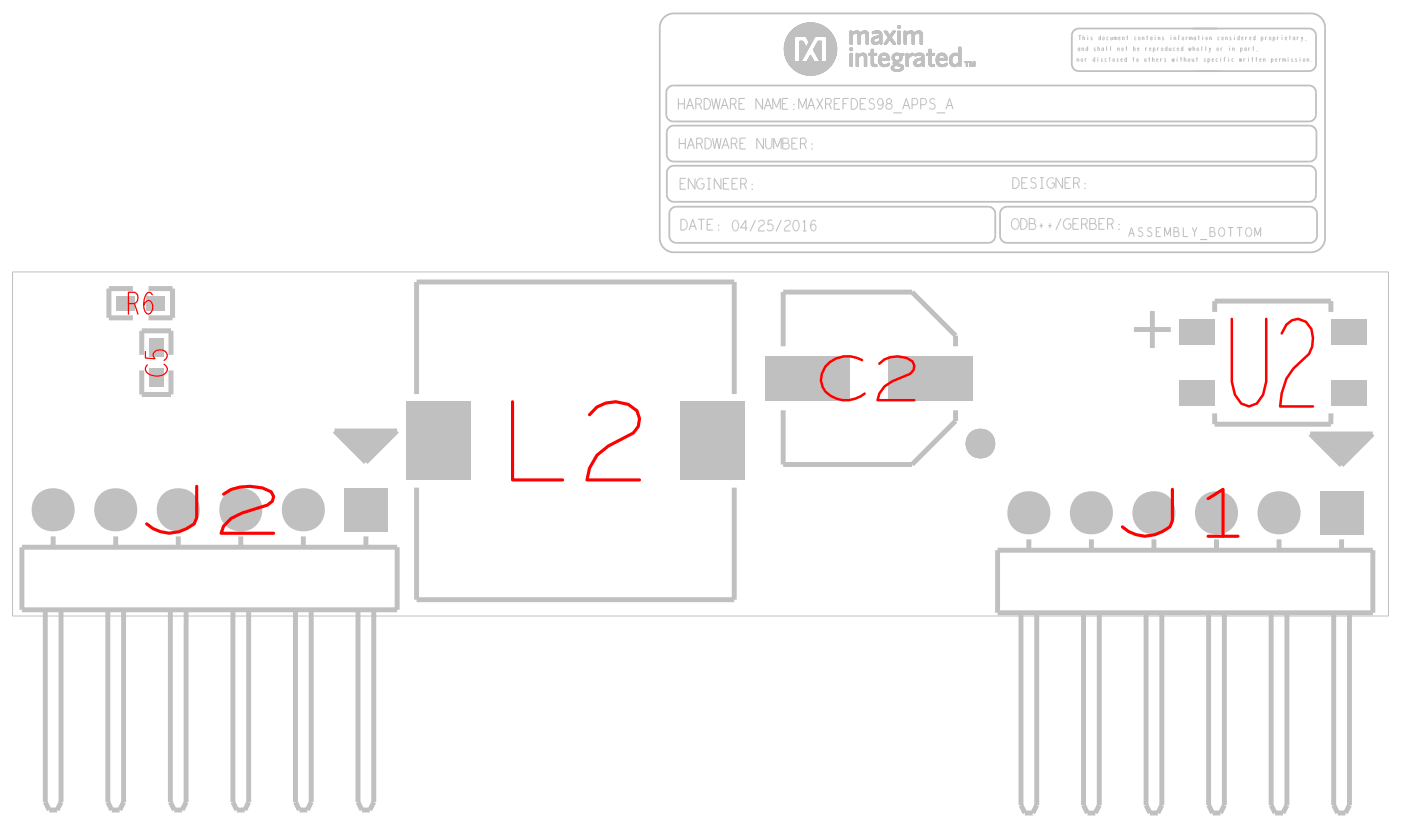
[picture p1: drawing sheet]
<svg xmlns="http://www.w3.org/2000/svg" width="57mm" height="34mm" viewBox="0 0 57 34" stroke-linecap="round" stroke-linejoin="round" font-family="sans-serif">
<defs><g id="words">
<text font-size="3.6" fill="#c0c0c0" x="49.8" y="16.5">U2</text>
<text font-size="1.9" fill="#c0c0c0" x="5.4" y="21.7">J2</text>
<text font-size="1.9" fill="#f00" x="45.1" y="21.8">J1</text>
</g></defs>
<!-- layer: Board Outline -->
<path d="M.5 11v14zM.5 11h55.9zM56.4 11v14zM.5 25h55.9z" fill="none" stroke="#c0c0c0" stroke-width=".04"/>
<!-- layer: Components -->
<g fill="none" stroke="#c0c0c0" stroke-width=".2">
<path d="M4.4 11.7h1zM4.4 12.9h1zM4.4 11.7v1.2zM5.8 13.4v1zM5.8 16h1.1zM5.8 15v1zM5.8 13.4h1.1zM6 11.7h1zM6 12.9h1zM6.9 13.4v1zM6.9 15v1zM7 11.7v1.2z"/>
<path d="M13.6 17.5l1.3 1.3zM13.6 17.5h2.5zM13.7 17.5h2.3zM13.7 17.5l1.2 1.2zM13.8 17.6h2.1zM13.8 17.6l1.1 1zM13.9 17.6l1 1zM13.9 17.6h1.9zM14.1 17.7l.8 .8zM14.1 17.7h1.5zM14.2 17.7l.7 .7zM14.2 17.7h1.3z"/>
<path d="M14.3 17.8l.6 .5zM14.3 17.8h1.1zM14.4 17.8h.9zM14.4 17.8l.5 .5zM14.6 17.9h.6zM14.6 17.9l.3 .3zM14.7 17.9h.3zM14.7 17.9l.2 .2zM14.9 18.8l1.2-1.3zM14.9 18.4l.6-.7zM14.9 18.3l.5-.5zM14.9 18.3l.4-.5z"/>
<path d="M14.9 18.1l.1-.2zM14.9 18.5l.7-.8zM14.9 18.7l1.1-1.2zM14.9 18.6l.9-1zM15.2 17.9l-.3 .3zM15.9 17.6l-1 1zM16.9 11.4v4.6zM16.9 19.8v4.5zM16.9 11.4h12.9zM29.8 11.4v4.6zM29.8 19.8v4.5zM31.8 11.9h5.2z"/>
<path d="M31.8 11.9v2.2zM31.8 16.7v2.2zM31.8 18.9h5.2zM37 11.9l1.8 1.7zM38.8 13.6v.5zM38.8 17.1l-1.8 1.8zM38.8 16.7v.4zM39.6 17.8l.2-.1 .2 .1 .1 .2-.1 .2-.2 .1-.2-.1-.1-.2zM39.7 18l.1-.1 .1 .2h-.1zM46 13.4h1.5zM46.8 12.6v1.5zM49.3 12.2h4.7z"/>
<path d="M49.3 12.2v.5zM53.2 17.6h2.5zM53.2 17.6l1.3 1.3zM53.3 17.7h2.3zM53.3 17.7l1.2 1.1zM53.5 17.7l1 1zM53.5 17.7h2zM53.6 17.8l.9 .9zM53.6 17.8h1.8zM53.7 17.8l.8 .8zM53.7 17.8h1.6zM53.8 17.9l.7 .6z"/>
<path d="M53.8 17.9h1.3zM53.9 17.9l.6 .6zM53.9 17.9h1.1zM54 12.2v.5zM54.1 18h.8zM54.1 18l.4 .4zM54.2 18h.6zM54.2 18l.3 .3zM54.3 18.1h.4zM54.3 18.1l.2 .2zM54.5 18.9l1.2-1.3zM54.5 18.5l.6-.6z"/>
<path d="M54.5 18.5l.5-.6zM54.5 18.4l.4-.4zM54.5 18.3l.2-.2zM54.5 18.6l.8-.8zM54.5 18.8l1.1-1.1zM54.5 18.7l.9-.9zM54.8 18l-.3 .3zM55.5 17.7l-1 1zM.9 24.8h15.2zM.9 22.2h15.2zM.9 22.2v2.6zM1.8 24.8v7.8z"/>
<path d="M1.8 32.6l.2 .3zM2 32.9h.3zM2.2 21.8v.4zM2.5 24.8v7.8zM2.5 32.6l-.2 .3zM4.4 32.6l.1 .3zM4.4 24.8v7.8zM4.5 32.9h.4zM4.7 21.8v.4zM5 24.8v7.8zM5 32.6l-.1 .3zM6.9 32.6l.2 .3z"/>
<path d="M6.9 24.8v7.8zM7.1 32.9h.3zM7.6 24.8v7.8zM7.6 32.6l-.2 .3zM9.5 32.6l.1 .3zM9.5 24.8v7.8zM9.6 32.9h.3zM10.1 24.8v7.8zM10.1 32.6l-.2 .3zM12 32.6l.2 .3zM12 24.8v7.8zM12.2 32.9h.3z"/>
<path d="M12.3 21.8v.4zM12.6 24.8v7.8zM12.6 32.6l-.1 .3zM14.5 32.6l.2 .3zM14.5 24.8v7.8zM14.7 32.9h.3zM14.9 21.8v.4zM15.2 24.8v7.8zM15.2 32.6l-.2 .3zM16.1 22.2v2.6zM16.9 24.3h12.9zM40.5 24.9h15.3z"/>
<path d="M40.5 22.3h15.3zM40.5 22.3v2.6zM41.5 24.9v7.8zM41.5 32.7l.1 .3zM41.6 33h.3zM41.8 21.9v.4zM42.1 24.9v7.8zM42.1 32.7l-.2 .3zM44 32.7l.2 .3zM44 24.9v7.8zM44.2 33h.3zM44.3 21.9v.4z"/>
<path d="M44.6 24.9v7.8zM44.6 32.7l-.1 .3zM46.5 32.7l.2 .3zM46.5 24.9v7.8zM46.7 33h.3zM47.2 24.9v7.8zM47.2 32.7l-.2 .3zM49.1 32.7l.1 .3zM49.1 24.9v7.8zM49.2 33h.4zM49.7 24.9v7.8zM49.7 32.7l-.1 .3z"/>
<path d="M51.6 32.7l.2 .3zM51.6 24.9v7.8zM51.8 33h.3zM51.9 21.9v.4zM52.3 24.9v7.8zM52.3 32.7l-.2 .3zM54.2 32.7l.1 .3zM54.2 24.9v7.8zM54.3 33h.3zM54.5 21.9v.4zM54.8 24.9v7.8zM54.8 32.7l-.2 .3z"/>
<path d="M55.8 22.3v2.6z"/>
<circle cx="39.8" cy="18" r=".5"/>
</g>
<!-- layer: Nets -->
<g fill="#c0c0c0">
<path d="M54 13h1.5v1h-1.5z"/>
<path d="M54 15.5h1.5v1h-1.5z"/>
<path d="M53.6 19.9h1.8v1.8h-1.8z"/>
<path d="M5.9 12h.8v.6h-.8z"/>
<path d="M47.9 13h1.4v1h-1.4z"/>
<path d="M6.1 15h.5v.7h-.5z"/>
<path d="M16.5 16.3h2.6v3.2h-2.6z"/>
<path d="M14 19.8h1.7v1.8h-1.7z"/>
<path d="M27.6 16.3h2.6v3.2h-2.6z"/>
<path d="M36.1 14.5h3.4v1.8h-3.4z"/>
<path d="M4.7 12h.8v.6h-.8z"/>
<path d="M31.1 14.5h3.4v1.8h-3.4z"/>
<path d="M47.9 15.5h1.4v1h-1.4z"/>
<path d="M6.1 13.7h.5v.8h-.5z"/>
<circle cx="51.9" cy="20.8" r=".88"/>
<circle cx="12.3" cy="20.7" r=".88"/>
<circle cx="2.2" cy="20.7" r=".88"/>
<circle cx="4.7" cy="20.7" r=".88"/>
<circle cx="41.8" cy="20.8" r=".88"/>
<circle cx="44.3" cy="20.8" r=".88"/>
</g>
<!-- layer: Text -->
<path d="M5.2 12.3h.3l.1-.1-.1-.3h-.3v.9M5.5 12.3l.1 .5M5.9 14.3v.2l.4 .1a.24 .24 0 0 1 .1-.4 .24 .24 0 0 1 .3 .1 .24 .24 0 0 1 0 .3M6.2 12l-.1-.1a.56 .56 0 0 0-.1 .9 .28 .28 0 0 0 .2-.3 .28 .28 0 0 0-.2-.3l-.2 .2M6.7 14.8a.28 .28 0 0 1 .1 .4 .28 .28 0 0 1-.4 .1 .32 .32 0 0 1-.4-.1 .32 .32 0 0 1 0-.4" fill="none" stroke="#f00" stroke-width=".05"/>
<path d="M8 19.7v1.3a1.21 1.21 0 0 1-1.5 .6l-.5-.3M20.8 16.3v3.2h2M23.9 16.8a1.27 1.27 0 0 1 2-.1l.1 .3-.1 .3-.2 .3-1 .5-.5 .4-.3 .5-.1 .5h2.2M47.6 19.9v1.2a1.21 1.21 0 0 1-1.5 .6l-.5-.3M9.1 20.1a1.83 1.83 0 0 1 1.9-.1l.1 .2v.1l-.2 .2-1.5 .5-.3 .4-.1 .3h2.1M49.1 20.2l.6-.3v1.9" fill="none" stroke="#f00" stroke-width=".13"/>
<path d="M35 14.6a1.01 1.01 0 0 0-1.3 .1 1.01 1.01 0 0 0-.2 1.2 1.17 1.17 0 0 0 1.6 .1M35.7 14.8a1.03 1.03 0 0 1 1.4-.1v.3l-.1 .2-1.1 .5-.3 .5h1.5M50 12.9v2.6l.2 .5 .2 .4 .3 .1 .3-.1 .3-.4 .1-.5v-2.6M52.1 13.5l.1-.3 .3-.2a.64 .64 0 0 1 .8 .7l-.1 .7a2.46 2.46 0 0 0-1.2 2.1h1.3" fill="none" stroke="#f00" stroke-width=".1"/>
<!-- layer: All Others -->
<g fill="none" stroke="#c0c0c0" stroke-width=".04">
<path d="M27.5 4.2h.3zM27.5 4v.4zM27.6 5.8h.2zM27.6 5.6v.4zM27.6 7.7h.3zM27.6 7.5h.2zM27.6 7.2v.5zM27.6 7.2h.3zM27.7 8.9v.4zM27.7 8.9h.1zM27.7 9.3h.1zM27.8 8.9h.1"/>
<path d="M27.8 9.3h.1M27.8 4v.4zM27.9 9.3h.1M27.8 5.6v.4zM27.9 9h.1M27.9 9.2h.1M27.9 9v.1zM27.9 9.1v.1zM27.9 4.3h.2zM28 7.2v.5zM28 7.2l.2 .5zM28 5.9h.2z"/>
<path d="M28 4l.2 .4zM28 4l-.1 .4zM28 9.2h.2zM28.1 5.6l.1 .4zM28.1 5.6l-.2 .4zM28.1 8.9l-.1 .4zM28.1 8.9l.2 .4zM28.2 7.2v.5zM28.3 4v.4zM28.3 4h.1zM28.3 4.2h.1zM28.3 7.5h.1"/>
<path d="M28.3 5.8h.1zM28.3 5.6v.4zM28.3 5.6h.1zM28.3 7.4h.1M28.3 7.6h.1M28.4 7.6h.1M28.3 8.9h.3zM28.3 7.3h.1M28.4 7.7h.1M28.4 7.3h.1M28.4 7.7h.1zM28.4 4.2h.1"/>
<path d="M28.4 4h.1M28.4 4.2l.1 .2zM28.5 5.8h.1M28.4 5.6h.1M28.4 5.8l.1 .2zM28.4 7.2h.1M28.5 7.7h.1M28.5 7.5h.1zM28.5 4h.1M28.5 4.2h.1M28.5 7.2h.1M28.5 8.9v.4z"/>
<path d="M28.5 5.6h.1M28.5 4.1h.1M28.6 7.6h.1M28.5 5.7h.1M28.5 7.3h.1M28.6 7.5v.1zM28.6 4.4h.1zM28.6 4v.4zM28.6 4h.1zM28.6 6h.2zM28.6 5.6v.4zM28.6 5.6h.2z"/>
<path d="M28.7 4h.1M28.8 4.4h.1M28.7 9.3h.3zM28.7 8.9v.4zM28.7 8.9h.3zM28.7 9.1h.2zM28.7 7.2h.2zM28.7 7.7h.2zM28.8 5.6h.1M28.8 6h.1M28.8 4h.1M28.8 7.2v.5z"/>
<path d="M28.8 4.1h.1M28.8 4.3h.1M28.8 5.7h.1M28.8 4.1l.1 .1zM28.9 4.2l-.1 .1zM28.9 5.7h.1M28.9 6h.1M28.9 5.8h.1M28.9 5.9h.1M28.9 5.8v.1zM28.9 4l.1 .4zM28.9 5.6l.1 .4z"/>
<path d="M29 7.2v.5zM29 7.2l.3 .5zM29.1 4l.1 .4zM29.1 4l-.1 .4zM29.1 5.6l.1 .4zM29.1 5.6l-.1 .4zM29.2 9.3h.1M29.2 9.2h.1M29.2 9.1h.1M29.2 9.4h.1M29.3 4l-.1 .4zM29.3 7.2v.5z"/>
<path d="M29.3 5.6l-.1 .4zM29.3 4.3h.2zM29.4 5.9h.2zM29.4 7.7h.2zM29.4 7.5h.1zM29.4 7.2v.5zM29.4 7.2h.2zM29.4 4l.2 .4zM29.4 4l-.1 .4zM29.5 5.6l.1 .4zM29.5 5.6l-.2 .4zM29.7 4v.4z"/>
<path d="M29.7 4h.1zM29.7 4.2h.1zM29.7 5.6v.4zM29.7 5.6h.1zM29.7 5.8h.1zM29.7 7.7h.3zM29.7 7.5h.2zM29.7 7.2v.5zM29.7 7.2h.3zM29.7 9.2h.1M29.7 9.1v.1zM29.7 9.2l.1 .1z"/>
<path d="M29.8 9l-.1 .1zM29.8 9.3h.1M29.8 9h.1M29.8 4.2h.1M29.8 4h.1M29.8 4.2l.1 .2zM29.8 9.4h.1M29.9 8.9h.1M29.9 5.8h.1M29.8 5.6h.1M29.8 5.8l.1 .2zM29.9 4h.1"/>
<path d="M29.9 9.4h.1M29.9 9h.1M29.9 4.2h.1M29.9 5.6h.1M29.9 4.1h.1M29.9 5.7h.1M30 9h.1M30 9v.1zM29.9 9.3h.1M30 9.1v.1zM30 9.2v.1zM30 9.2h.1"/>
<path d="M30 4.4h.2zM30 4.2h.2zM30 4v.4zM30 4h.2zM30 6h.3zM30 5.6v.4zM30 5.6h.3zM30.1 5.8h.1zM30.1 9.3h.3zM30.1 7.5h.1zM30.1 7.2v.5zM30.1 7.2h.1z"/>
<path d="M30.3 7.4h.1M30.2 7.2h.1M30.2 7.5l.1 .2zM30.3 7.3h.1M30.3 8.9v.5zM30.3 8.9l-.2 .4zM30.5 7.7h.1M30.5 7.5h.1M30.6 7.7h.1M30.6 7.5h.1M30.7 8.9l-.2 .5zM30.7 4v.4z"/>
<path d="M30.7 4l.3 .4zM30.7 5.6v.4zM30.7 5.6l.3 .4zM30.8 9.4h.2zM30.8 9.3v.1zM30.8 9h.1M30.8 9.2h.1zM30.8 9.2v.1zM30.9 8.9h.1M30.9 9.2l.1-.1zM30.9 8.9l.1 .1zM31 4v.4z"/>
<path d="M31 9h.1M31 5.6v.4zM31 9.1h.1M31.1 4.3h.2zM31.1 5.6v.3zM31.1 5.9v.1zM31.1 6h.1zM31.1 9.3h.1M31.2 6h.1M31.2 9.3h.1M31.2 9.1h.1M31.2 4l.1 .4z"/>
<path d="M31.2 4l-.2 .4zM31.2 8.9h.2zM31.2 8.9v.2zM31.2 9.4h.1M31.2 6h.1zM31.3 9.1h.1M31.3 9.4h.1M31.3 6h.1M31.4 9.1h.1M31.3 5.9v.1zM31.3 5.6v.3zM31.4 9.2h.1"/>
<path d="M31.4 4v.4zM31.4 4l.1 .4zM31.4 9.3h.1M31.4 5.6v.4zM31.4 5.6l.2 .4zM31.7 4v.4zM31.7 4l-.2 .4zM31.7 5.6v.4zM31.7 5.6l-.1 .4zM31.7 8.9l-.2 .5zM31.8 4.4h.2zM31.8 4v.4z"/>
<path d="M31.8 4h.2zM31.8 4.2h.1zM31.8 5.6h.1zM31.8 5.8h.2zM31.8 5.6v.4zM31.8 6h.2zM31.8 2h.5zM31.9 9.4h.2zM31.9 2h.3zM31.9 2.1h.3zM31.9 2.1a1.05 1.05 0 0 0 1 .9 1.05 1.05 0 0 0 1.1-1 1.05 1.05 0 0 1-1.1 1 1.05 1.05 0 0 1-1-.9zM31.9 9.3v.1z"/>
<path d="M31.9 9h.1M31.9 9.2v.1zM31.9 9.2h.1zM31.9 2.1a1.02 1.02 0 0 0 1 .9 1.02 1.02 0 0 0 1-1 1.02 1.02 0 0 1-1 1 1.02 1.02 0 0 1-1-.9zM31.9 8.9h.1M31.9 1.9h.3zM32 5.6h.1M32 9.2l.1-.1zM32 2.1h.2zM32 1.9h.1zM32 2.1l.2 .5M32 2.1l.1 .5"/>
<path d="M32 2.1h.1zM32 2.2l.1 .4M32 2.2h.1zM32 5.8h.1M32 2.2l.1 .3M32 6h.1M32 2.2l.1 .3zM32 8.9v.1zM32 5.7h.1M32 2.2l.1 .3-.1-.3M32 2.2l.1 .2zM32 5.9h.1"/>
<path d="M32 2.2l.1 .2M32 2.2l.1 .2-.1-.2M32.1 1.9h.1M32 2.2h.1M32 2.2l.1 .1M32 9h.1M32.1 5.9h.1M32.1 2.2v.1M32.1 2.2h.1M32.1 1.8h.1M32.1 1.8v.1M32.1 1.8l-.1 .1"/>
<path d="M32.1 1.8v.1zM32.1 1.7v.2zM32.1 1.7l-.1 .2M32.1 2.2v.1zM32.1 1.7l-.1 .2zM32.1 9h.1M32.1 1.6v.3zM32.1 1.6l-.1 .3M32.1 2.2v.2zM32.1 9.1h.1M32.1 1.5h.1M32.1 1.5l-.1 .4z"/>
<path d="M32.1 2.2v.3zM32.1 1.5l-.1 .4M32.1 2.2v.4zM32.1 2.1v.5zM32.2 1.5h.1M32.2 2.1v.5zM32.2 1.6v.3zM32.2 2.6h.6zM32.2 6h.2zM32.2 5.6v.4zM32.2 5.6h.2zM32.2 5.8h.1z"/>
<path d="M32.2 1.6v.4zM32.2 1.4h.1M32.2 2.6a.97 .97 0 0 0 1.5 0 .96 .96 0 0 1-1.5 0zM32.2 1.3a1.04 1.04 0 0 1 1.1-.3 1.04 1.04 0 0 1 .7 1 1.03 1.03 0 0 0-1.1-1 1.03 1.03 0 0 0-1 1v-.4zM32.2 2.6a.96 .96 0 0 0 1.4 0M32.2 2.6a.95 .95 0 0 0 1.4 0M32.2 9.2h.1M32.2 2.5h.6zM32.2 9.1v.1zM32.2 9.2v.1zM32.2 1.4a.93 .93 0 0 1 1.4 0M32.2 2.1v.4z"/>
<path d="M32.2 2.6a.94 .94 0 0 0 1.4 0M32.2 9v.1zM32.2 9.3h.1M32.2 1.6h.1M32.2 4.4h.1M32.2 4.2h.1M32.2 4.5h.1M32.2 4.3h.1M32.2 2.5h.3zM32.2 2.6a.93 .93 0 0 0 1.4 0M32.2 2.6h.7zM32.3 4.4h.1"/>
<path d="M32.3 4.2h.1M32.3 1.4h.1M32.3 1.5h.1M32.2 9h.1M32.2 2v.5zM32.3 1.6h.1M32.3 1.3h.1M32.3 2.5h.2zM32.3 2v.5zM32.3 1.6v.4zM32.3 2.6a.92 .92 0 0 0 1.3 0M32.3 2.6h.6z"/>
<path d="M32.3 9h.1M32.3 9.4h.1M32.3 8.9h.1M32.3 2.7h.6zM32.3 1.3a.93 .93 0 0 1 1.3 .1l-.1-.1h.1a.92 .92 0 0 0-1.3 0zM32.3 2.7a.91 .91 0 0 0 1.2 0 .9 .9 0 0 1-1.2 0zM32.3 2.7a.9 .9 0 0 0 1.2 0 .89 .89 0 0 1-1.2 0zM32.3 2.7a.9 .9 0 0 0 1.2 0M32.3 1.3a.9 .9 0 0 1 1.2 0M32.4 9h.1M32.3 2.7a.89 .89 0 0 0 1.2 0M32.4 1.4h.1"/>
<path d="M32.3 1.3a.9 .9 0 0 1 1.2 0 .9 .9 0 0 0-1.2 0zM32.3 1.3h.4zM32.4 1.5h.1M32.3 1.4h.4zM32.4 1.4h.3zM32.4 2.7a.89 .89 0 0 0 1.1 0M32.4 2.7h.5zM32.4 1.5h.3zM32.4 1.3h.3zM32.4 2.7a.87 .87 0 0 0 1 0 .86 .86 0 0 1-1 0 .87 .87 0 0 0 1 0 .88 .88 0 0 1-1 0 .87 .87 0 0 0 1 0 .86 .86 0 0 1-1 0 .86 .86 0 0 0 1 0M32.4 9.4h.1M32.4 1.3a.87 .87 0 0 1 1 0"/>
<path d="M32.4 9v.1zM32.4 9.3h.1M32.4 4v.4zM32.4 4l.2 .4zM32.4 9.1l.1 .1zM32.4 9.2v.1zM32.5 1.3h.2zM32.5 9.2h-.1zM32.5 2.7h.4zM32.5 2.7a.84 .84 0 0 0 .8 0 .83 .83 0 0 1-.8 0 .83 .83 0 0 0 .8 0 .83 .83 0 0 1-.8 0l.4 .1 .4-.1-.4 .1-.3-.1 .3 .1 .4-.1-.4 .1-.3-.1 .3 .1 .3-.1M32.5 1.7v.8zM32.5 1.7h.1z"/>
<path d="M32.5 2.5h.3zM32.5 1.2h.2zM32.5 5.8h.2zM32.5 5.6v.4zM32.5 5.6h.2zM32.5 1.7v.7zM32.5 1.7h.1M32.5 1.2h.4h.4M32.5 1.7v.6zM32.5 1.2h.4h.4h-.4zM32.6 1.7v.6zM32.6 1.7h.1"/>
<path d="M32.6 2.7h.3zM32.6 1.8v.5zM32.6 1.8h.1M32.6 1.8l.1 .2zM32.6 1.7l.1 .3zM32.6 1.2h.1zM32.6 1.8v.4zM32.6 2.7h.6zM32.6 1.9v.3zM32.6 1.9l.1 .1zM32.6 1.9v.2zM32.6 1.7l.1 .2z"/>
<path d="M32.6 9.4h.1zM32.6 2h.1M32.6 2v.1zM32.6 2.8h.6zM32.6 2.1h.1M32.6 2.8h.6M32.7 2l-.1 .1zM32.7 1.2h.1M32.7 5.8h.1M32.7 5.6h.1M32.7 5.8v.2zM32.7 2.8h.5z"/>
<path d="M32.7 1.5h.1M32.7 1.4h.1M32.7 2l-.1 .2zM32.7 1.2h.5l-.3 .1M32.7 8.9v.5zM32.7 8.9l-.1 .1zM32.7 1.3h.1M32.7 2l-.1 .3zM32.7 2.8h.4M32.7 2.8h.4zM32.7 1.2h.4l-.2 .1 .2-.1zM32.7 2l-.2 .3z"/>
<path d="M32.7 2l-.2 .4zM32.8 1.2h.1M32.7 1.2h.4M32.7 5.7h.1M32.8 1.4h.1M32.8 1.3h.1M32.8 1.5h.1M32.7 4l-.1 .4zM32.7 4v.4zM32.8 2.8h.3M32.8 2.8h.3zM32.8 1.5l.1 .2z"/>
<path d="M32.8 2.8h.2M32.8 2.8h.2zM32.9 1.2h.1M32.9 1.3h.1M32.9 1.4h.1M32.8 1.2h.2M32.8 1.5l.1 .1zM32.9 1.5h.1M32.8 4.3h.2zM32.9 1.5v.1zM32.9 1.7l-.2 .2zM32.9 2.8h.1"/>
<path d="M32.9 2.8h.1zM32.9 1.7l-.2 .3zM32.9 2.7h.4zM32.9 2.6v.1zM32.9 2.4l-.1 .2zM32.9 2.5l-.1 .1zM32.9 2.7h.1M32.9 2.5v.1zM32.9 2.6h.1M32.9 2.6l.1 .1zM32.9 2.5l.1 .1zM32.9 2.4l.1 .2z"/>
<path d="M32.9 2.2l-.1 .3zM32.9 2.3l-.1 .2zM32.9 2.3l.1 .2zM32.9 2.3l.1 .3zM32.9 2.3l.2 .2zM32.9 2.2l.2 .3zM32.9 9.2v.1zM32.9 9.3h.1M32.9 9.1v.1zM32.9 1.4l.3-.2zM32.9 2.7h.5zM32.9 4l.2 .4z"/>
<path d="M32.9 4l-.1 .4zM32.9 9.3l.1 .1zM32.9 9.1h.1M32.9 2.7h.6zM33 1.5h-.1zM33 2.7h.5zM33 1.2l-.1 .1M33 1.2h-.1M33 1.4l.2-.1-.3 .1zM33 9.1h.1M33 9.1l-.1 .1zM33 1.5l-.1 .1z"/>
<path d="M33 6.1h.1M33 6h.1M33 5.9h.1M33 5.8h.1M33 2.7h.6zM33 2.6h.6zM33 9h.1M32.9 9h.1M33 1.5l.2-.1-.2 .1M33 9.4h.1M33 2.6h.7zM33 1.5l-.1 .2z"/>
<path d="M33 8.9h.1M33 2.5h.6zM33 1.2h-.2h.2l-.1 .1M33 2l.3 .5zM33.1 9.4h.1M33 1.5l-.5 .9zM33 1.5l-.5 1zM33 2.5h.3zM33.1 2.5h.2zM33.1 1.5l-.6 1zM33.1 2l.2 .5zM33.1 1.2h-.3h.2"/>
<path d="M33.1 1.2l-.2 .1M33.1 8.9h.1M33.1 2l.2 .4zM33.1 9.1h.1M33.1 1.2h-.3h.3M33.1 9h.1M33.1 2l.2 .3zM33.1 9.3h.1M33.1 9.2h.1M33.1 2l.2 .2zM33.2 2v.2zM33.2 2v.1z"/>
<path d="M33.2 4l.2 .4zM33.2 1.3h.2zM33.2 1.2h.1M33.2 1.2h.1zM33.2 1.3h.3zM33.2 1.4l-.2 .1M33.2 1.5h-.1h.1M33.2 1.2l-.3 .1M33.2 1.2l-.3 .2M33.2 1.3l-.3 .1M33.2 1.3l-.2 .2M33.2 1.4h.3z"/>
<path d="M33.2 1.5h.3zM33.2 1.3h.1zM33.2 1.2h-.6h.3h.3h-.3h-.3M33.2 2.1h.1M33.2 2h.1M33.2 1.9v.1zM33.2 1.9v.2zM33.2 1.7l-.2 .3zM33.2 1.7h.2zM33.2 1.7h.1zM33.2 2.7l-.3 .1h-.3h.6M33.2 1.7l-.1 .3z"/>
<path d="M33.2 1.9v.3zM33.2 1.8v.2zM33.2 1.8v.4zM33.3 1.7h.1M33.3 1.7l-.2 .3zM33.3 1.8v.4zM33.3 1.8l-.2 .2zM33.3 1.8v.5zM33.3 1.7v.6zM33.3 1.7v.7zM33.3 1.2l-.4-.1-.4 .1a.84 .84 0 0 1 .8 0 .84 .84 0 0 0-.8 .1 .84 .84 0 0 1 .9 0 .85 .85 0 0 0-.9 0 .85 .85 0 0 1 .9 0M33.3 1.7v.8z"/>
<path d="M33.3 2.5h.3zM33.4 2.5h.2zM33.4 1.7v.8zM33.4 4l-.2 .4zM33.4 1.3a.88 .88 0 0 0-1 0 .87 .87 0 0 1 1 0 .88 .88 0 0 0-1 0 .88 .88 0 0 1 1.1 0M33.5 1.3h.1M33.5 1.4l.1 .2M33.5 1.4h.1l.1 .2M33.5 1.5l.1 .1M33.5 1.3l.1 .1 .1 .2M33.5 1.3l.1 .1M33.5 1.4l.2 .2-.2-.2h.1l.1 .2"/>
<path d="M33.5 1.3h.1a.92 .92 0 0 0-1.3 0 .92 .92 0 0 1 1.2 0M33.5 1.3l.1 .1a.93 .93 0 0 0-1.4 0M33.5 2.7a.88 .88 0 0 1-1.1 0 .89 .89 0 0 0 1.1 0M33.5 1.3a.91 .91 0 0 0-1.2 0 .9 .9 0 0 1 1.2 0M33.5 4.2h.2zM33.5 4v.4zM33.5 4h.2zM33.6 2v.5zM33.6 1.6v.4zM33.6 2h.4zM33.6 1.6l-.1-.1 .1 .1M33.6 2h.3z"/>
<path d="M33.6 1.6v.3zM33.6 1.9h.3zM33.6 2v.6zM33.6 2.1v.5zM33.6 2.1h.3zM33.7 1.9h.2zM33.7 2.1v.5zM33.7 1.6v.3zM33.7 2.1h.2zM33.7 4.2h.1M33.7 4h.1M33.7 4.2l.1 .2z"/>
<path d="M33.7 2.1v.4zM33.7 2.1h.1zM33.7 1.9h.1zM33.7 1.6v-.1l.1 .4M33.7 1.5v.1M33.7 1.5l.1 .4M33.7 1.5l.1 .3M33.7 1.8h.1zM33.7 2.1v.3zM33.7 1.6v.2zM33.7 1.6l.1 .2M33.7 1.6h.1"/>
<path d="M33.7 2.2v.2zM33.7 2.2h.1zM33.7 1.6l.1 .2zM33.8 1.8h.1M33.7 2.2v.1zM33.7 2.2h.1M33.7 1.7v.1zM33.8 2.2v.1zM33.8 1.7v.1zM33.8 2.2h.1M33.8 1.7v.1M33.8 4.1h.1"/>
<path d="M33.8 2.2v.1M33.8 2.2l-.1 .1zM33.8 2.2l-.1 .2zM33.8 2.1l-.1 .3 .1-.3M33.8 2.1l-.1 .4zM33.8 2.1l-.1 .4M33.9 1.9a.94 .94 0 0 0-1-.8 .94 .94 0 0 0-.9 .8M33.9 2.1l-.2 .4M33.9 1.9a.95 .95 0 0 0-1-.9 .95 .95 0 0 0-.9 .9M33.9 2.1l-.2 .5zM33.9 1.9a.97 .97 0 0 0-1-.9 .97 .97 0 0 0-1 .9M33.9 4.4h.2z"/>
<path d="M33.9 4v.4zM33.9 4h.2zM33.9 4.2h.1zM33.9 2.1a.97 .97 0 0 1-1 .9 .97 .97 0 0 1-.9-.9M33.9 2.1a.98 .98 0 0 1-1 .9 .98 .98 0 0 1-1-.9M33.9 1.9a.98 .98 0 0 0-1-.9 .98 .98 0 0 0-1 1M33.9 1.9a.99 .99 0 0 0-1-.9 .99 .99 0 0 0-1 1M33.9 2.1a.99 .99 0 0 1-1 .9 .99 .99 0 0 1-1-.9M33.9 1.9a1 1 0 0 0-1-.9 1 1 0 0 0-1 1M33.9 2.1a1 1 0 0 1-1 .9 1 1 0 0 1-1-.9M33.9 2.1a1.01 1.01 0 0 1-1 .9 1.01 1.01 0 0 1-1-.9M33.9 1.9a1.01 1.01 0 0 0-1-.9 1.01 1.01 0 0 0-1 1"/>
<path d="M33.9 2a1.01 1.01 0 0 1-1 1 1.01 1.01 0 0 1-1-.9M33.9 1.9a1.02 1.02 0 0 0-1-.9 1.02 1.02 0 0 0-1 1M33.9 2a1.03 1.03 0 0 1-1 1 1.03 1.03 0 0 1-1-.9M33.9 2a1.03 1.03 0 0 0-1-1 1.03 1.03 0 0 0-1 1M34 2a1.04 1.04 0 0 1-1.1 1 1.04 1.04 0 0 1-1-.9M34 2a1.04 1.04 0 0 0-1.1-1 1.04 1.04 0 0 0-1 1M34 2a1.04 1.04 0 0 0-1.1-1.1 1.04 1.04 0 0 0-1 1.1M34 2a1.05 1.05 0 0 0-1.1-1.1 1.05 1.05 0 0 0-1 1.1M34 2a1.06 1.06 0 0 0-1.1-1.1 1.06 1.06 0 0 0-1 1.1M34 2a1.06 1.06 0 0 1-1.1 1.1 1.06 1.06 0 0 1-1-1M34 2a1.07 1.07 0 0 0-1.1-1.1 1.07 1.07 0 0 0-1.1 1.1M34 2a1.07 1.07 0 0 1-1.1 1.1 1.07 1.07 0 0 1-1.1-1.1"/>
<path d="M34.2 4v.4zM34.2 4h.3zM34.2 4.2h.2zM34.5 2h.1zM34.5 1.8h.1zM34.5 1.3h.1zM34.5 2.7h.1zM34.5 2.2v.5zM34.5 1.3v.5zM34.5 2.2h.1zM34.5 1.3h.1M34.6 2.7h.1"/>
<path d="M34.5 2.2h.1M34.6 1.8h.1M34.6 2h.1M34.6 2.2h.1M34.6 2.2v.5zM34.6 1.3v.5zM34.6 1.3h.1M34.6 1.3v.1zM34.6 1.7h.1M34.6 1.3v.4zM34.6 2.6h.1M34.6 2.2v.4z"/>
<path d="M34.6 1.4v.3zM34.6 1.4h.1M34.6 1.9v.1v.1l-.1-.1zM34.6 4.4h.1zM34.6 4v.4zM34.6 4h.1zM34.6 1.4v.4zM34.6 1.4l.1-.1zM34.6 1.4v-.1zM34.7 1.4h.1M34.7 1.3h.1M34.7 4h.1"/>
<path d="M34.7 4.4h.1M34.8 1.3h.1M34.8 4.4h.1M34.8 4h.1M34.8 2.7h.1zM34.8 2.2v.5zM34.8 2.2h.1M34.8 2.7h.1M34.8 4.1h.1M34.8 4.3h.1M34.8 1.4h.1M34.8 2.2v.1z"/>
<path d="M34.8 2.3h.1M34.8 2.3v.3zM34.8 2.6h.1M34.8 4.1v.1zM34.8 2.3v.4zM34.8 4.2v.1zM34.9 2.3h.1M34.8 2.3l.1-.1zM34.9 1.3h.1M34.8 2.2l.1 .1zM34.8 1.4v.4zM34.8 1.8h.1z"/>
<path d="M34.8 2.2h.1zM34.9 1.4h.1M34.9 1.8h.1M34.9 1.4v.4zM34.9 2.3v.4zM34.9 2.2h.1M34.9 1.7h.1M34.9 1.4v.3zM34.9 1.3v.1zM34.9 4.4h.3zM34.9 4.2h.2zM34.9 4v.4z"/>
<path d="M34.9 4h.3zM35 1.4h.1M35 2.2h.1M35 1.3h.1M35 2.3h.1M35.1 1.3h.1M35.1 2.2h.1M35.1 2.3h.1M35.1 2.7h.1zM35.1 2.3v.4zM35.2 2.7h.1M35.1 1.4h.1"/>
<path d="M35.2 1.3h.1M35.2 2.2h.1M35.2 1.4h.1M35.2 2.6h.1M35.1 2.3v.3zM35.2 2.3h.1M35.2 2.3v.3zM35.2 2.3v.4zM35.2 1.4v.4zM35.2 1.8h.1zM35.2 1.8h.1M35.2 1.7h.1"/>
<path d="M35.2 1.4v.3zM35.3 1.3h.1M35.3 1.4h.1M35.3 1.4v.4zM35.3 4.4h.1M35.3 2.3h.1zM35.3 2.2h.1zM35.3 2.2v.1zM35.3 2.2h.1M35.3 4.2h.1M35.3 4.1h.1M35.4 4.2h.1"/>
<path d="M35.3 4h.1M35.4 4.4h.1M35.4 2.6h.1M35.4 2.3v.3zM35.4 2v.2zM35.4 2h.1zM35.4 2.2v.4zM35.4 4h.1M35.4 1.7h.1M35.4 1.6h.1M35.4 2h.1M35.4 2.7h.1"/>
<path d="M35.4 1.8h.1M35.4 1.3h.1M35.4 1.3v.1zM35.4 2v.6zM35.4 1.5h.1M35.4 4.2h.1zM35.4 2.2h.2zM35.4 1.4h.1M35.5 1.8h.1M35.5 2.7h.1M35.5 1.4h.1M35.5 2.6h.1"/>
<path d="M35.5 1.7h.1M35.5 1.3h.1M35.5 2.2v.4zM35.5 2.2h.1zM35.5 2v.2zM35.5 1.6h.1M35.5 1.5h.1M35.5 4h.1M35.5 2.3h.1zM35.5 2.3v.2zM35.5 4.3h.1M35.5 4.4h.1"/>
<path d="M35.6 1.8h.1M35.6 2.7h.1M35.6 1.5h.1M35.6 1.6h.1M35.6 1.3h.1M35.6 2.6h.1M35.6 1.7h.1M35.6 2.2h.1M35.6 2.6v.1zM35.6 2.2v.1zM35.7 1.5h.1M35.7 1.7h.1"/>
<path d="M35.6 4.1h.1M35.7 1.8h.1M35.7 1.3h.1M35.6 4.2h.1M35.7 4.4h.1M35.7 4h.1M35.7 2.4h.1M35.7 2.5h.1M35.7 4.2h.1M35.7 1.4h.1M35.7 2.3h.1M35.7 2.6h.1"/>
<path d="M35.8 4h.1M35.7 4.3h.1M35.7 1.4v.1zM35.7 1.5v.1zM35.7 2.4v.1zM35.7 1.5v.2zM35.7 1.7v.1zM35.8 2.4h.1M35.7 1.8h.1zM35.7 2.2h.1M35.7 1.7l.1 .1zM35.8 2.6h.1"/>
<path d="M35.8 1.4h.1M35.8 2.7h.1M35.8 1.8h.1M35.8 2.5h.1M35.8 1.3h.1M35.8 2.2h.1M35.8 2.3h.1M35.8 4.3h.1M35.8 1.7v.1zM35.8 1.5h.1M35.8 1.7h.1M35.8 1.5v.2z"/>
<path d="M35.8 1.4v.3zM35.8 1.4v.4zM35.8 2.4h.3zM35.8 2.4h.2zM35.8 4l.1 .1zM35.8 4.4h.1M35.9 2.7h.1M35.9 2.2h.1M35.9 2.6h.1M35.9 4.1v.1zM35.9 4.3l-.1 .1zM35.9 4.2h-.1z"/>
<path d="M35.9 4.2v.1zM35.9 4.2h.1M35.9 1.8h.1zM35.9 1.3l.2 .2zM35.9 1.3h.1zM36 1.8h.1M36 2.2h.1M36 2.7h.1M35.9 1.3h.1M36 1.3l.1 .2zM36 1.3h.1M36 2.6h.1"/>
<path d="M36 2.3h.1M36 4.3h.1M36 4.4h.1M36 4.2h.1M36 1.3l.1 .1zM36 4h.1M36 4.1h.1M36.1 4.2h.1M36 2.4h.1M36.1 2.6h.1M36.1 2.7h.1M36.1 2.4h.1"/>
<path d="M36.1 2.3h.1M36.1 2.2h.1M36.1 4h.1M36.1 4.4h.1M36.1 1.5l-.2 .3zM36.1 2.5v.1zM36.1 1.5l-.1 .3zM36.2 4.2h.1M36.1 1.5l.2 .3zM36.1 1.6l.2 .2zM36.1 1.6l-.1 .2zM36.2 1.5l.1 .3z"/>
<path d="M36.2 1.5l.2 .3zM36.2 4.3h.1M36.2 4h.1M36.2 2.8h.1M36.2 2.7h.1M36.2 4.1h.1M36.2 4.4h.1M36.2 2.4h.1M36.2 2.3h.1M36.2 2.9h.1M36.3 2.8h.1M36.3 2.9h.1"/>
<path d="M36.3 2.4h.1M36.3 2.7h.1M36.3 2.3h.1M36.3 1.3l-.2 .1zM36.3 1.3h.1zM36.3 1.3l-.2 .2zM36.3 2.5h.1M36.3 2.2h.1M36.3 1.3h.1M36.3 1.8h.1zM36.3 2.6h.1M36.3 1.8h.1"/>
<path d="M36.3 4.6h.3zM36.3 1.3l-.1 .2zM36.4 2.6h.1M36.3 2.8v.1M36.4 2.5h.1M36.4 2.2h.1M36.4 2.7h.1M36.4 2.3h.1M36.4 2.9h.1M36.4 2.4h.1M36.4 1.3l-.2 .2zM36.4 2.8h.1"/>
<path d="M36.4 2.6h.1zM36.4 2.6l.1 .1zM36.4 2.7h.1zM36.5 2.2h.1M36.4 2.8v.1zM36.5 2.5h.1M36.5 2.9h.1M36.5 2.8v.1zM36.5 2.8h.1M36.5 1.1h.1zM36.5 2.4h.1M36.5 1.8h.1z"/>
<path d="M36.5 1.3v.5zM36.5 1.3h.1zM36.5 1.8h.1M36.5 1.3h.1M36.5 2.6h.1M36.5 1.1h.1M36.5 2.3h.1M36.5 2.7h.1M36.5 1.3v.4zM36.5 1.7h.1M36.5 1l.1 .1-.1 .1-.1-.1zM36.5 1v.1z"/>
<path d="M36.6 2.9h.1M36.6 2.7h.1M36.6 2.5h.1M36.6 2.3h.1M36.6 2.2h.1M36.6 2.4h.1M36.6 2.8h.1M36.6 2.6h.1M36.6 1.3v.5zM36.6 2.2h.1zM36.6 2.3l.1-.1zM36.7 2.2h.1"/>
<path d="M36.7 2.8h.1M36.7 2.7h.1M36.7 4.3h.2zM36.7 1.8h.1zM36.7 1.3v.5zM36.7 1.3h.1zM36.7 1.3h.1M36.8 1.8h.1M36.8 1.3v.5zM36.8 1.3h.1M36.8 1.3v.1zM36.8 1.7h.1"/>
<path d="M36.8 1.3v.4zM36.8 1.4v.3zM36.8 1.4h.1M36.8 1.4v.4zM36.8 1.4v-.1zM36.8 2.7h.1M36.8 2.2v.5zM36.8 2.7h.1zM36.8 2.2h.1zM36.8 2.2h.1M36.8 4l.2 .4zM36.8 4l-.1 .4z"/>
<path d="M36.9 2.7h.1M36.9 1.4h.1M36.8 2.2l.1 .2zM36.8 2.3l.1 .1zM36.8 2.3v.3zM36.8 2.6h.1M36.8 2.4v.2zM36.9 1.3h.1M36.8 2.3h.1M36.8 2.4h.1M36.8 2.4v.3zM36.9 2.4v.3z"/>
<path d="M36.9 2.2v.1zM36.9 2.4h.1M36.9 2.3h.1M36.9 2.3v.1zM36.9 2.2h.1M37 2.3h.1M37 1.3h.1M37 2.2h.1M37 1.4h.1M37.1 2.2h.1M37 1.8h.1zM37 1.4v.4z"/>
<path d="M37.1 1.3h.1M37.1 2.3h.1M37 4v.4zM37 4h.2zM37 4.3h.2zM37.1 1.4h.1M37.1 1.4v.4zM37.1 1.8h.1M37.1 2.2v.1zM37.1 1.7h.1M37.1 1.4v.3zM37.1 2.6h.1"/>
<path d="M37.1 2.5h.1M37.1 2.7h.1M37.2 1.4h.1M37.2 2.7h.1M37.2 2.6h.1M37.1 2.2l.1 .1zM37.2 2.5h.1M37.2 1.3h.1M37.2 2.2h.1M37.2 2.2v.1zM37.2 2.4h.1M37.2 2.3h.1"/>
<path d="M37.2 4h.1M37.2 4.2h.1M37.2 4l.1 .1zM37.3 2.2h.1M37.3 1.3h.1M37.3 2.3h.1M37.3 2.4h.1M37.3 2.7h.1M37.3 2.5h.1M37.3 2.6h.1M37.3 4.1h.1M37.3 4.2h.1"/>
<path d="M37.3 1.4h.1M37.4 2.4h.1M37.4 2.2h.1M37.4 2.7h.1M37.4 1.3h.1M37.4 1.4h.1M37.4 2.6h.1M37.4 1.8h.1zM37.4 1.4v.4zM37.4 1.8h.1M37.4 4v.4zM37.4 4h.1z"/>
<path d="M37.4 4.3h.1zM37.4 2.3h.1M37.4 1.7h.1M37.4 1.4v.3zM37.4 2.6h.1zM37.5 2.6h.1M37.5 2.2h.1M37.4 2.4v.2zM37.5 2.3h.1M37.5 1.4h.1M37.5 2.6v.1zM37.5 1.4v.4z"/>
<path d="M37.5 1.3h.1M37.5 2.4h.1M37.5 2.4v.2zM37.5 2.7h.1M37.5 2.3v.3zM37.5 2.3v.4zM37.6 4.2h.1M37.5 4h.1M37.6 4v.1zM37.6 4.1h.1M37.6 2.2h.1zM37.6 2.3h.1z"/>
<path d="M37.6 2.2v.1zM37.6 2.2h.1M37.7 2.2h.1M37.7 2.2h.1zM37.7 2h.1zM37.7 2.6h.1M37.7 2.3v.3zM37.7 2v.2zM37.7 2.2v.4zM37.7 4.4h.1M37.7 2h.1M37.8 2.7h.1"/>
<path d="M37.8 2.6h.1M37.7 2.7h.1M37.8 2v.2zM37.8 2.2v.4zM37.8 2h.1M37.8 4.2h.1M37.8 2v.6zM37.8 4.1h.1M37.8 2.2h.1zM37.8 4.4h.1M37.8 4h.1M37.8 2.3h.1z"/>
<path d="M37.8 2.3v.2zM37.8 4.2h.1zM37.9 2.7h.1M37.9 2.6h.1M37.9 4.4h.1M37.9 4h.1M37.9 4.2h.1M37.9 2.2h.1M37.9 2.6v.1zM37.9 2.6l.1 .1zM38 4.3h.1M37.9 2.2v.1z"/>
<path d="M38 2.7h.1M38 4.4h.1M38 2.5h.1M38 2.4h.1M38 2.3h.1M38 2.6h.1M38 4.6h.4zM38.1 2.6h.1M38.1 2.5h.1M38.1 2.4h.1M38.1 2.3h.1M38.1 2.4v.1z"/>
<path d="M38.1 2.2h.1M38.1 2.7h.1M38.1 2.4h.4zM38.1 2.4h.3zM38.2 2.7h.1M38.2 2.2h.1M38.2 2.6h.1M38.2 2.3h.1M38.2 2.4h.2zM38.2 2.4h.1M38.3 2.2h.1M38.3 2.7h.1"/>
<path d="M38.3 2.6h.1M38.3 2.3h.1M38.4 2.7h.1M38.4 2.2h.1M38.4 2.3h.1M38.4 2.6h.1M38.4 2.4h.1M38.5 2.6h.1M38.4 2.6h.1zM38.5 2.4h.1M38.5 2.3h.1M38.5 2.5v.1z"/>
<path d="M38.5 4.3h.2zM38.6 2.5h.1M38.6 2.4h.1M38.6 4l-.2 .4zM38.6 4l.1 .4zM38.6 2.6h.1M38.6 2.3h.1M38.6 2.7h.1M38.6 2.2h.1M38.7 2.6h.1M38.7 2.7h.1M38.7 2.3h.1"/>
<path d="M38.7 2.4h.1M38.7 2.5h.1M38.7 2.2h.1M38.8 2.2h.1M38.8 2.7h.1M38.8 2.3h.1M38.8 2.6h.1M38.9 2.7h.1M38.9 2.6h.1M38.9 2.2h.1M38.9 2.3h.1M38.9 2.2v.1z"/>
<path d="M38.9 2.5h.1M38.9 2.3v.2zM38.9 1.9v.3zM38.9 1.9h.1zM38.9 2.6v.1zM38.9 2.6l.1 .1zM38.9 2.7h.1zM39 2.3h.1M39 1.9v.3zM39 2.3v.2zM39 1.9h.1M39 2.6v.1z"/>
<path d="M39 2.6h-.1zM39 2.7h.1M39 2.2h.1M39 2.5l-.1 .1zM39 2.5v.2zM39 2.5h.1M39 2v.2zM39 2h.1M39 2.2v.3zM39 2v.5zM39 2.5v.1zM39 2.6h.1"/>
<path d="M39 2v.6zM39 2v.7zM39 1.9v.8zM39.2 2.5h.1M39.2 2.5h.1zM39.3 2.5h.1M39.2 2.7h.1M39.3 2.7h.1M39.2 2.5v.2zM39.3 2.5v.2zM39.4 2.5h.1M39.4 2.5v.2z"/>
<path d="M39.4 2.7h.1M39.4 2.6h.1M39.4 2.6v.1zM39.4 2.6l.1 .1zM39.4 2.5l.1 .2zM39.4 2.5l.1 .1zM39.5 2.7h.1M39.5 2.6h.1M39.5 2.5v.1zM39.5 2.5h.1zM39.5 2.5h.1M39.5 2.5v.2z"/>
<path d="M39.6 2.5h.1M39.5 2.6v.1zM39.6 2.6h.1M39.6 2.6l-.1 .1zM39.6 2.7h.1M39.6 2.6v.1zM39.6 2.5v.2zM41.1 9.1h.1M41.1 9.2h.1M41.1 9h.1M41.1 9.3h.1M41.1 7.2v.4z"/>
<path d="M41.1 7.2h.1zM41.1 7.6h.1zM41.2 9.3h.1M41.1 8.9h.1M41.2 8.9h.1M41.3 9.3h.1M41.2 7.2h.1M41.3 7.6h.1M41.3 8.9h.1M41.3 7.2h.1M41.3 7.3h.1M41.4 9h.1"/>
<path d="M41.4 9.2h.1M41.4 7.6h.1M41.4 7.3h.1M41.4 7.4h.1M41.4 7.5h.1M41.4 9.1h.1M41.4 7.4v.1zM41.5 9.3h.1zM41.5 8.9v.4zM41.5 8.9h.1zM41.5 7.6h.2zM41.5 7.2v.4z"/>
<path d="M41.5 7.2h.2zM41.5 7.4h.1zM41.6 8.9h.1M41.6 9.3h.1M41.7 9.3h.1M41.7 8.9h.1M41.7 9h.1M41.7 9.2h.1M41.7 9v.1zM41.7 9.1v.1zM41.8 8.9h.2zM41.8 9.1h.2z"/>
<path d="M41.8 8.9v.4zM41.8 9.3h.2zM41.8 7.6h.1M41.9 7.4h.1M41.9 7.3h.1M41.9 7.6h.1M41.9 7.2h.1M41.9 7.4h.1zM42 8.9h.1M42 9.1h.1M42 7.6h.1M42 7.2h.1"/>
<path d="M42 7.4h.1M42 9.3h.1M42 9h.1M42.1 9.1h.1M42.1 7.5h.1M42.1 9.2h.1M42.1 7.6h.1M42.2 9.2h.2zM42.2 7.2h.2zM42.2 7.6h.2zM42.3 9.1v.2zM42.3 7.2v.5z"/>
<path d="M42.5 7.5h.1M42.5 7.4h.1M42.5 7.6h.1M42.6 7.6h.1M42.6 9.2h.1zM42.5 7.3h.1M42.6 7.3h.1M42.6 7.2h.1M42.6 7.6h.1zM42.6 9.1v.2zM42.7 7.2h.1M42.7 7.6h.1"/>
<path d="M42.7 7.4h.1zM42.8 7.6h.1M42.8 7.2h.1M42.8 7.4v.2zM42.9 7.2v.4zM42.9 7.2l.3 .5zM43.1 8.9l-.2 .4zM43.2 7.2v.4zM43.2 9.1h.1M43.2 9.2h.1M43.2 9h.1M43.3 9.3h.1"/>
<path d="M43.3 7.6h.2zM43.3 7.2v.4zM43.3 7.2h.2zM43.3 7.4h.1zM43.3 8.9h.1M43.3 9.3h.1zM43.4 9.3h.1M43.4 9.1h.1zM43.4 8.9h.1M43.5 9.3h.1M43.5 9.1v.1zM43.5 9.2h.1"/>
<path d="M43.6 9.3h.2zM43.6 8.9v.4zM43.6 8.9h.2zM43.6 9.1h.1zM43.6 7.4h.1zM43.6 7.2v.4zM43.6 7.2h.1zM43.7 2.4v.1zM43.8 7.4h.1M43.7 7.2h.1M43.7 7.4l.1 .2zM43.7 2.4h.1"/>
<path d="M43.8 2.4h.1M43.8 2h.1M43.8 7.2h.1M43.8 1.9h.1M43.8 2.1h.1M43.8 1.4h.1zM43.8 2.4v.1zM43.8 7.3h.1M43.8 1.9v.2zM43.9 1.4v.2zM43.9 2.5h.1M43.9 2.4h.1"/>
<path d="M43.9 9.1h.2zM43.9 8.9v.4zM43.9 8.9h.2zM43.9 1.9v.2zM43.9 2h.1M44 1.9h.1M44 2.4h.1M44 2.5h.1M44 1.4v.2zM44 1.5h.1M44 2h.1M44 2v.1z"/>
<path d="M44 1.5v.1zM44.1 7.7h.1M44.1 7.6h.1M44.1 7.5h.1M44.1 7.4h.1M44.1 9.1h.1M44.1 8.9h.1M44.1 9.1l.1 .2zM44.1 2.4v.1zM44.1 2.4h.1M44.1 2h.1M44.1 2.1h.1"/>
<path d="M44.1 1.9h.1M44.2 2.1h.1M44.1 9h.1M44.2 1.9h.1M44.2 9h.1M44.2 2h.1M44.2 1.5h.1M44.2 1.4h.1M44.2 1.9v.2zM44.2 1.5v.1zM44.3 8.9h.1zM44.3 9.1h.1z"/>
<path d="M44.3 8.9v.4zM44.3 9.3h.2zM44.3 1.6h.1M44.3 1.5h.1M44.4 1.6h.1M44.4 2.5h.1M44.4 2.4h.1M44.5 8.9h.1M44.4 2h.1M44.4 2.1h.1M44.5 9.1h.1M44.4 9.1h.1"/>
<path d="M44.5 2h.1M44.4 1.9h.1M44.5 9.3h.1M44.5 2.1h.1M44.5 2.3v.2zM44.5 2.5h.1M44.5 1.9h.1M44.5 9h.1M44.5 9.2h.1M44.6 2.3h.1M44.6 2.4v.1zM44.6 1.9v.2z"/>
<path d="M44.6 2h.1M44.6 1.9h.1M44.6 1.6h.1M44.6 9.3h.3zM44.6 9.1h.2zM44.6 8.9v.4zM44.6 8.9h.3zM44.6 1.5h.1M44.7 1.6h.1M44.7 2v.1zM44.7 1.5h.1M44.7 1.4v.2z"/>
<path d="M44.7 2.5h.1M44.7 2.4h.1M44.8 2.4h.1M44.7 2h.1M44.8 2h.1M44.8 2.5h.1M44.8 1.9h.1M44.8 2.1h.1M44.8 1.6h.1M44.8 1.5h.1M44.8 1.9v.2zM44.9 2.4h.1"/>
<path d="M44.9 2.5h.1M44.9 1.9v.2zM44.9 1.6h.1M44.9 1.5h.1M45 1.5h.1M45 1.6h.1M45 8.9v.4zM45 8.9h.1zM45 9.1h.1zM45.1 2.3v.2zM45.1 1.9v.2zM45.1 1.5v.1z"/>
<path d="M45.1 1.6h.1M45.2 9.1h.1M45.1 8.9h.1M45.1 9.1l.1 .2zM45.2 1.6h.1M45.2 8.9h.1M45.2 1.5v.1zM45.2 2.5h.1M45.2 2.4h.1M45.2 9h.1M45.2 1.5h.1M45.3 1.5h.1"/>
<path d="M45.3 2.4h.1M45.3 2.5h.1M45.3 1.5v.1zM45.4 1.5h.1M45.4 2.5h.1M45.4 1.5v.1zM45.4 2.4h.1M45.4 1.9v.2zM45.4 2h.1M45.4 1.9h.1M45.4 1.6h.1M45.4 1.5h.1z"/>
<path d="M45.4 9.3h.1M45.4 9.1h.1M45.5 1.5h.1M45.5 9.3h.1M45.5 9.1h.1M45.5 2h.1M45.5 1.6h.1M45.5 2v.1zM45.5 2.4h.1M45.5 2.5h.1M45.5 2.4h.1zM45.6 2.4h.1"/>
<path d="M45.6 2h.1M45.6 2.5h.1M45.6 2.1h.1M45.6 1.9h.1M45.6 1.5v.1zM45.6 1.5h.1M45.7 1.5v.1zM45.7 2.5h.1M45.7 2.4h.1M45.7 1.9h.1M45.7 2.3v.2zM45.7 1.9v.2z"/>
<path d="M45.8 1.5h.1M45.8 1.4v.2zM45.9 9.5h.1zM46 9.2l-.2 .4zM46 9.2l.1 .4zM46 2.4h.1M46 2.3v.2zM46 1.9v.2zM46 2.1h.1M46 2h.1M46.1 2.1h.1M46.1 1.9h.1"/>
<path d="M46.1 1.6h.1M46.1 1.5h.1M46.1 2h.1M46.2 2.5h.1M46.2 2.4h.1M46.2 2h.1M46.2 2h.1zM46.2 1.9h.1M46.2 9.6h.1M46.2 2.1h.1M46.2 1.6h.1M46.3 9.4h.1"/>
<path d="M46.3 1.6h.1M46.2 1.5h.1M46.3 2h.1M46.2 9.3h.1M46.3 1.5h.1M46.3 9.6h.1M46.3 9.3h.1M46.3 9.2h.1M46.4 9.4h.1M46.4 9.3h.1M46.4 9.5h.1M46.4 1.5v.1z"/>
<path d="M46.4 9.6h.1M46.4 1.5h.1M46.5 1.5h.1M46.5 1.5v.1zM46.5 2.5h.1M46.5 2.4h.1M46.5 1.9v.2zM46.5 2h.1M46.5 1.9h.1M46.6 1.9h.1M46.6 1.5h.1M46.6 9.6h.1"/>
<path d="M46.6 1.4v.2zM46.6 9.4h.1M46.6 9.3h.1M46.7 9.4h.1M46.6 2.4h.1M46.7 9.6h.1M46.7 9.2h.1M46.7 2.3v.2zM46.7 2h.1M46.7 1.9h.1M46.7 2.1h.1M46.7 1.6h.1"/>
<path d="M46.7 1.5h.1M46.7 9.3h.1M46.8 1.5h.1M46.8 9.5h.1M46.8 1.6h.1M46.8 9.6h.1M46.8 1.5v.1zM46.8 2.3v.2zM46.8 2.4h.1M46.8 1.9v.2zM46.8 2.1h.1M46.9 2.1h.1"/>
<path d="M46.8 2h.1M46.9 2.4h.1M46.9 1.9h.1M46.9 2.4v.1zM46.9 2h.1M46.9 1.5h.1M46.9 1.4h.1M46.9 1.5v.1zM47 9.2v.4zM47 9.2h.1zM47 9.6h.1zM47 9.4h.1z"/>
<path d="M47 2.4h.1M47 2.5h.1M47 1.9v.2zM47 2h.1M47 1.9h.1M47 1.5v.1zM47 1.5h.1M47.1 1.5h.1M47.1 1.5v.1zM47.1 2.4v.1zM47.1 2.4h.1M47.2 2.4h.1"/>
<path d="M47.2 2h.1M47.2 2.1h.1M47.2 1.9h.1M47.2 1.6h.1M47.2 1.5h.1M47.3 1.6h.1M47.3 2.5h.1M47.3 9.2v.4zM47.3 9.2l.1 .3zM47.3 2.4h.1M47.3 2h.1M47.3 2.1h.1"/>
<path d="M47.4 2.1h.1M47.3 1.9h.1M47.4 1.9h.1M47.4 2h.1M47.4 1.9v.2zM47.5 1.9v.1zM47.5 2h.1M47.5 2.1h.1M47.5 9.2v.4zM47.5 9.2l-.1 .3zM47.6 1.5h.1M47.5 1.5h.1"/>
<path d="M47.5 1.4h.1M47.6 1.9v.2zM47.6 1.5v.1zM47.6 1.4h.1M47.6 2.4v.1zM47.6 2.4l.1 .1zM47.6 2h.1M47.7 2h.1M47.7 1.9h.1M47.7 2.1h.1M47.7 9.4h.1zM47.7 9.2h.1z"/>
<path d="M47.7 9.2v.4zM47.7 9.6h.1zM47.7 1.5v.1zM47.7 1.5h.1M47.7 2.4v.1zM47.8 2.3h.1M47.8 9.3h.1M47.8 2.4v.1zM47.8 2h.1M47.8 2h.1zM47.8 1.9h.1M47.8 9.4h.1"/>
<path d="M47.9 9.4h.1M47.8 9.6h.1M47.8 2.1h.1M47.9 9.3h.1M47.9 1.5h.1M47.9 1.9h.1M47.9 9.5h.1M47.9 2h.1M47.9 1.5v.1zM47.9 2.1h.1M47.9 1.4h.1M47.9 9.6h.1"/>
<path d="M47.9 2.4h.1M48 2.3v.2zM48 2h.1M48 2.1h.1M48 1.9h.1M48 1.6h.1M48 1.5h.1M48 1.9v.2zM48.1 9.2v.4zM48.1 9.6h.1zM48.1 1.5h.1M48.1 1.6h.1"/>
<path d="M48.1 2.3v.2zM48.1 2.4h.1M48.2 2.4h.1M48.2 2.4v.1zM48.2 1.5v.1zM48.2 1.5h.1M48.3 2.5h.1M48.3 2.4h.1M48.3 1.9v.2zM48.3 1.5v.1zM48.3 1.5h.1M48.4 1.5h.1"/>
<path d="M48.4 1.5v.1zM48.4 1.9l-.1 .2zM48.4 2.4v.1zM48.4 2.5h.1M48.4 9.2l.1 .2zM48.5 1.9v.2zM48.5 2h.1M48.5 1.9h.1M48.5 2.5h.1M48.5 2.4v.1zM48.5 1.6h.1M48.5 1.5h.1"/>
<path d="M48.5 9.4v.2zM48.5 2v.1zM48.6 1.5h.1M48.6 1.5v.1zM48.6 2.4h.1M48.6 9.2l-.1 .2zM48.6 2.3v.2zM48.6 2h.1M48.6 2.1h.1M48.6 1.9h.1M48.7 2.1h.1M48.7 1.5h.1"/>
<path d="M48.7 1.9h.1M48.7 2h.1M48.7 1.4v.2zM48.7 9.7h.3zM48.8 1.9v.2zM48.8 1.5h.1M48.8 1.4h.1M48.8 1.5v.1zM48.9 2.5h.1M48.9 2.4h.1M49 2.5h.1M49 1.9v.2z"/>
<path d="M49 1.6h.1M49 1.5h.1M49.1 2.5h.1M49.1 2.4v.2zM49.1 2.4h.1M49.1 2.1h.1M49.1 1.9v.1zM49.1 1.5v.1zM49.1 9.4h.2zM49.1 9.2h.2zM49.1 9.2v.4zM49.1 9.6h.2z"/>
<path d="M49.1 1.5h.1M49.2 1.5h.1M49.2 1.9l-.1 .1zM49.2 1.5v.1zM49.2 2.4h.1M49.2 2.5h.1M49.2 2.4h.1zM49.3 2.4h.1M49.3 2.5h.1M49.3 9.3h.1M49.3 9.4h.1M49.3 9.6h.1"/>
<path d="M49.3 9.5h.1M49.4 9.5h.1M49.4 2.4h.1M49.4 2.5h.1M49.4 2h.1M49.4 2.1h.1M49.4 1.9h.1M49.5 2.1h.1M49.5 1.6h.1M49.5 1.5h.1M49.5 1.9h.1M49.5 2h.1"/>
<path d="M49.5 9.5h.1M49.5 9.4h.1M49.5 9.6h.1M49.5 9.3h.1M49.6 9.6h.1M49.6 2.3h.1M49.6 2.4v.1zM49.6 9.2h.1M49.6 1.9v.2zM49.6 2h.1M49.6 1.9h.1M49.6 1.6h.1"/>
<path d="M49.6 1.5h.1M49.7 1.6h.1M49.7 9.6h.1M49.7 1.5h.1M49.7 9.3h.1M49.7 2.4h.1M49.7 9.5h.1M49.7 2.3v.2zM49.7 2.3h.1M49.7 9.4h.1M49.8 2.3h.1M49.8 1.5v.1z"/>
<path d="M49.8 1.5h.1M49.9 9.2h.2zM49.9 2.3h.1M49.9 2.4v.1zM49.9 1.9h.1M49.9 1.9v.2zM49.9 1.6h.1M50 1.6h.1M49.9 1.5h.1M50 1.5h.1M50 9.2v.4zM50 2.4h.1"/>
<path d="M50 2.5h.1M50.1 2.4h.1M50.1 1.9v.2zM50.1 2.5h.1M50.1 2h.1M50.1 1.9h.1M50.1 1.5h.1M50.1 1.4h.1M50.1 2v.1zM50.1 1.5v.1zM50.2 9.2h.2zM50.3 1.6h.1"/>
<path d="M50.3 1.5h.1M50.3 1.4v.2zM50.3 2.4l.1 .1zM50.3 9.2v.4zM50.4 2.4v.1zM50.4 1.9v.2zM50.4 2.1h.1M50.4 2h.1M50.4 1.9h.1M50.4 1.6h.1M50.4 1.5h.1zM50.4 1.5h.1"/>
<path d="M50.5 1.5h.1M50.5 2h.1M50.5 1.6h.1M50.5 2.4v.1zM50.5 2.4h.1M50.6 2h.1M50.6 2.4h.1M50.6 1.9h.1M50.6 2.1h.1M50.6 9.5h.1M50.6 9.4h.1M50.6 1.5v.1z"/>
<path d="M50.6 1.5h.1M50.6 1.9v.2zM50.6 9.3h.1M50.6 9.6h.1M50.7 9.6h.1M50.7 9.2h.1M50.7 2.3h.1M50.7 2.4v.1zM50.7 1.9v.2zM50.7 2h.1M50.7 1.9h.1M50.7 1.6h.1"/>
<path d="M50.7 1.5h.1zM50.7 1.5h.1M50.8 9.6h.1M50.8 1.5h.1M50.8 1.9h.1M50.8 1.6h.1M50.8 9.3h.1M50.8 9.5h.1M50.8 9.4h.1M50.8 2.4h.1M50.9 2.3v.2zM50.9 1.9h.1"/>
<path d="M50.9 1.9v.2zM50.9 1.6h.1M50.9 1.5h.1M51 1.6h.1M51 1.5h.1M51 9.2v.4zM51 9.2l.1 .3zM51 1.4v.2zM51 2.4h.1M51 2.3v.2zM51.1 2.1h.1M51.2 2.4h.1"/>
<path d="M51.2 2.5h.1M51.2 9.2l-.1 .3zM51.2 9.2v.4zM51.2 1.5v.2zM51.2 1.6h.1M51.2 1.5h.1M51.3 1.6h.1M51.3 1.5h.1M51.3 2.4v.1zM51.3 2.4h.1M51.4 2.4h.1M51.4 2.4v.1z"/>
<path d="M51.4 1.5v.1zM51.4 1.5h.1M51.5 1.6h.1M51.6 1.6h.1M51.5 1.5h.1M51.6 1.5h.1M51.6 2.4v.2zM51.6 2.5h.1M51.7 2.5h.1M51.6 2.4h.1M51.7 2.4h.1M51.7 1.5v.2z"/>
<path d="M51.7 1.6h.1M51.7 1.5h.1M51.8 1.6h.1M51.8 1.5h.1M51.8 2.4h.1M51.8 2.5h.1M51.8 2.4h.1zM51.9 2.4h.1M51.9 1.5v.1zM51.9 1.5h.1M52 2.4v.1zM52 2.4h.1"/>
<path d="M52.1 1.5h.1M52.1 1.4h.1M52.1 1.5v.1zM52.1 2.4v.1zM52.1 2.4h.1M52.2 2.4v.1zM52.2 2.4h.1M52.2 1.6h.1M52.2 1.5h.1zM52.2 1.5h.1M52.3 1.5h.1M52.3 2.3h.1"/>
<path d="M52.3 2.4v.1zM52.4 1.5h.1M52.4 1.4v.2zM52.4 2.5h.1M52.5 2.4h.1M52.5 2.5h.1M52.4 2.4h.1M52.5 1.6h.1M52.5 1.5h.1M52.6 1.5h.1M52.6 1.6h.1M52.6 1.5v.1z"/>
<path d="M52.6 2.5h.1M52.6 2.4h.1M52.7 2.4h.1M52.7 2.5h.1M52.7 1.5v.1zM52.7 1.5h.1M52.8 2.3h.1M52.8 2.4v.1zM52.8 1.7h.1M52.8 1.5l.1 .1zM52.9 1.7h.1M52.9 1.5v.1z"/>
<path d="M52.9 2.5h.1M52.9 2.4h.1M53 2.5h.1M53 2.4h.1M53 1.7h.1M53.1 2.4v.1zM53.1 2.4h.1M53.3 2.5h.1"/>
</g>
<g fill="none" stroke="#c0c0c0" stroke-width=".07">
<path d="M26.8 1.1v8.6zM26.8 9.7l.2 .4 .4 .1M27.1 3.8v.8zM27.1 4.6v.2l.2 .1M27.1 5.4v.9zM27.1 6.3l.1 .2 .2 .1M27.1 7v.9zM27.1 7.9l.1 .2 .2 .1M27.2 9.6l.1 .2 .2 .1M27.2 8.7v.9zM27.3 3.5h25.9zM27.3 4.9h25.9z"/>
<path d="M27.3 3.5l-.2 .1v.2M27.4 5.1h25.8zM27.4 6.6h25.8zM27.4 5.1l-.2 .1-.1 .2M27.4 .5h25.8zM27.4 10.2h25.8zM27.4 8.2h25.8zM27.4 6.7l-.2 .1-.1 .2M27.4 .5l-.4 .2-.2 .4M27.4 6.7h25.8zM27.5 9.9h12.6zM27.5 8.4l-.2 .1-.1 .2"/>
<path d="M27.5 8.4h12.6zM40.1 8.4l.2 .1 .1 .2M40.4 9.6l-.1 .2-.2 .1M40.4 8.7v.9zM40.6 8.7v.9zM40.6 9.6l.1 .2 .2 .1M40.9 8.4h12.3zM40.9 9.9h12.3zM40.9 8.4l-.2 .1-.1 .2M43.5 2.6l.1 .2 .2 .1M43.5 1.4v1.2zM43.8 1.2h5.6z"/>
<path d="M43.8 2.9h5.7zM43.8 1.2h-.2l-.1 .2M48.4 1.2h4.8zM48.6 2.9h4.6zM53.2 6.7l.2 .1v.2M53.2 3.5l.2 .1v.2M53.2 1.2h.2v.2M53.2 5.1l.2 .1 .1 .2M53.2 8.4l.2 .1 .1 .2M53.2 .5l.4 .2 .2 .4M53.4 4.6v.3h-.2M53.4 2.6v.2l-.2 .1"/>
<path d="M53.4 7.9v.2l-.2 .1M53.4 3.8v.8zM53.4 1.4v1.2zM53.4 7v.9zM53.5 6.3l-.1 .2-.2 .1M53.5 5.4v.9zM53.5 9.6l-.1 .2-.2 .1M53.5 8.7v.9zM53.8 1.1v8.6zM53.8 9.7l-.2 .4-.4 .1"/>
</g>
<use href="#words"/>
</svg>
